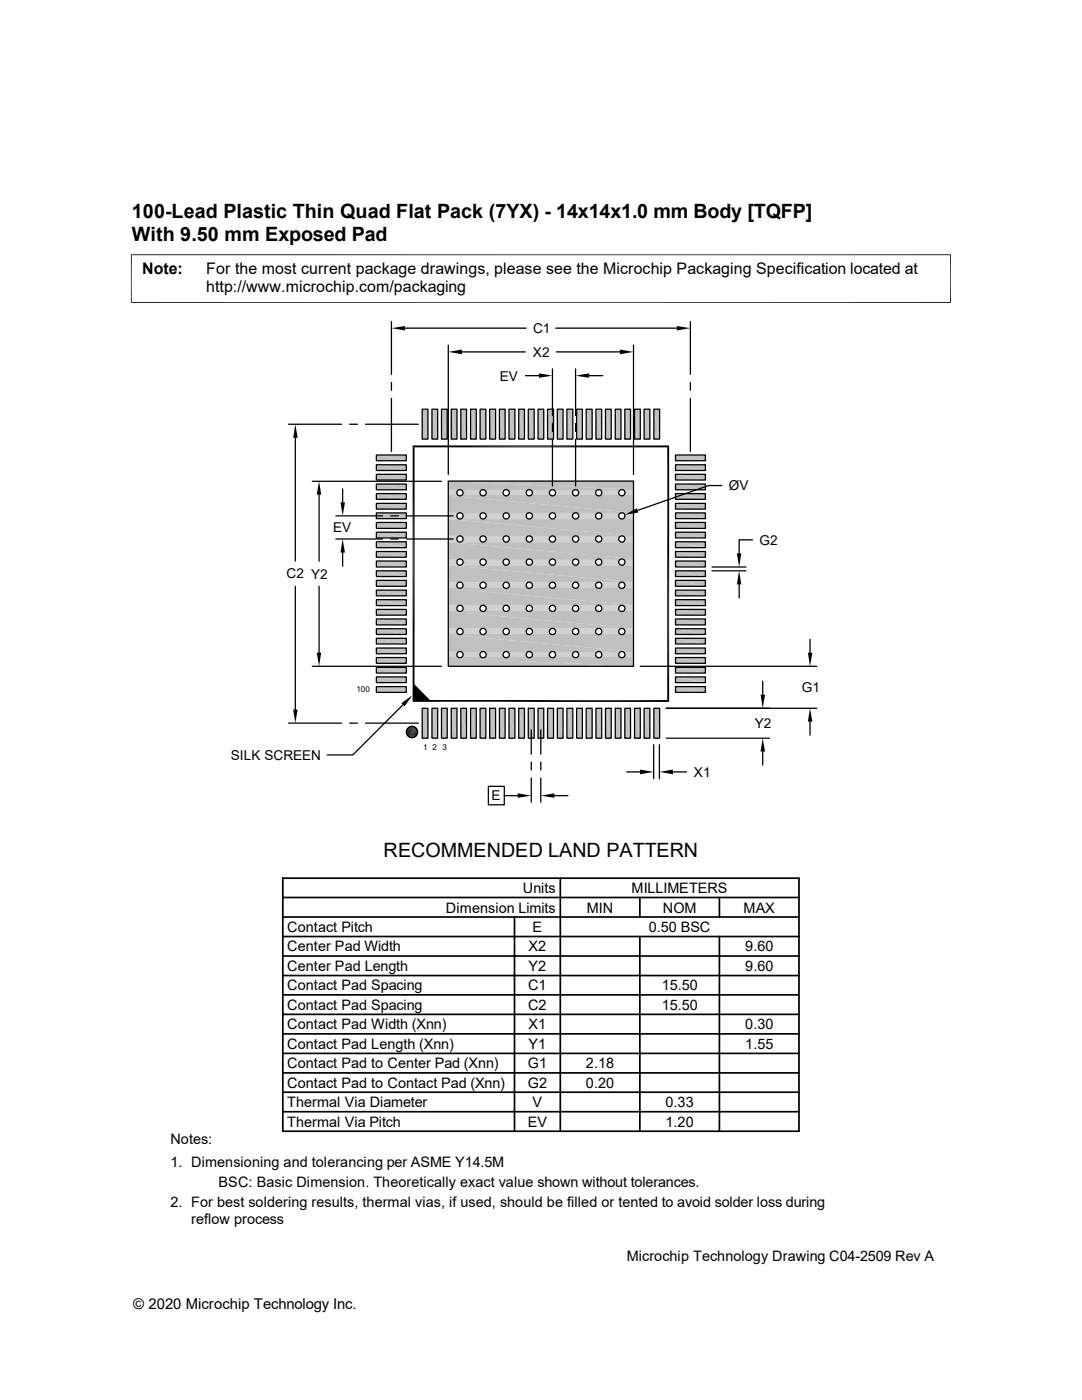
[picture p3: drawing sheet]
<svg xmlns="http://www.w3.org/2000/svg" width="216mm" height="279mm" viewBox="0 0 216 279" stroke-linecap="round" stroke-linejoin="round" font-family="sans-serif">
<defs><g id="words">
<g font-size="3.9">
<text x="26.3" y="43.5">100-Lead Plastic Thin Quad Flat Pack (7YX) - 14x14x1.0 mm Body [TQFP]</text>
<text x="26.3" y="48">With 9.50 mm Exposed Pad</text>
<text x="76.5" y="171.1">RECOMMENDED LAND PATTERN</text>
</g>
<g font-size="3.2">
<text x="28.4" y="54.6">Note:</text>
<text x="41.1" y="54.6">For the most current package drawings, please see the Microchip Packaging Specification located at</text>
<text x="41.1" y="58.3">http://www.microchip.com/packaging</text>
</g>
<text font-size="3" x="26.6" y="261.3">© 2020 Microchip Technology Inc.</text>
<g font-size="2.9">
<text x="104.3" y="178.2">Units</text>
<text x="126" y="178.2">MILLIMETERS</text>
<text x="57.3" y="186">Contact Pitch</text>
<text x="89" y="182.1">Dimension Limits</text>
<text x="106.3" y="186">E</text>
<text x="117.1" y="182.1">MIN</text>
<text x="129.5" y="186">0.50 BSC</text>
<text x="132.2" y="182.1">NOM</text>
<text x="148.4" y="182.1">MAX</text>
<text x="57.3" y="189.9">Center Pad Width</text>
<text x="105.5" y="189.9">X2</text>
<text x="148.7" y="189.9">9.60</text>
<text x="57.3" y="197.7">Contact Pad Spacing</text>
<text x="57.3" y="193.8">Center Pad Length</text>
<text x="105.4" y="197.7">C1</text>
<text x="105.5" y="193.8">Y2</text>
<text x="132" y="197.7">15.50</text>
<text x="148.7" y="193.8">9.60</text>
<text x="57.3" y="201.5">Contact Pad Spacing</text>
<text x="105.4" y="201.5">C2</text>
<text x="132" y="201.5">15.50</text>
<text x="57.3" y="209.3">Contact Pad Length (Xnn)</text>
<text x="57.3" y="205.4">Contact Pad Width (Xnn)</text>
<text x="105.5" y="209.3">Y1</text>
<text x="105.5" y="205.4">X1</text>
<text x="148.7" y="209.3">1.55</text>
<text x="148.7" y="205.4">0.30</text>
<text x="57.3" y="213.2">Contact Pad to Center Pad (Xnn)</text>
<text x="105.3" y="213.2">G1</text>
<text x="116.9" y="213.2">2.18</text>
<text x="57.3" y="217.1">Contact Pad to Contact Pad (Xnn)</text>
<text x="57.3" y="221">Thermal Via Diameter</text>
<text x="105.3" y="217.1">G2</text>
<text x="106.3" y="221">V</text>
<text x="116.9" y="217.1">0.20</text>
<text x="132.8" y="221">0.33</text>
<text x="57.3" y="224.8">Thermal Via Pitch</text>
<text x="105.3" y="224.8">EV</text>
<text x="132.8" y="224.8">1.20</text>
<text x="34" y="232.9">1. Dimensioning and tolerancing per ASME Y14.5M</text>
<text x="34" y="228.3">Notes:</text>
<text x="43.6" y="236.9">BSC: Basic Dimension. Theoretically exact value shown without tolerances.</text>
<text x="34" y="240.9">2. For best soldering results, thermal vias, if used, should be filled or tented to avoid solder loss during</text>
<text x="38.1" y="244.3">reflow process</text>
<text x="125.1" y="251.6">Microchip Technology Drawing C04-2509 Rev A</text>
</g>
<g font-size="2.7">
<text x="106.3" y="71.2">X2</text>
<text x="106.4" y="66.5">C1</text>
<text x="99.7" y="75.9">EV</text>
<text x="145.5" y="97.8">ØV</text>
<text x="66.5" y="106.3">EV</text>
<text x="151.6" y="108.7">G2</text>
<text x="57.2" y="115.4">C2 Y2</text>
<text x="160" y="138.1">G1</text>
<text x="150.6" y="145.3">Y2</text>
<text x="46.1" y="151.6">SILK SCREEN</text>
<text x="138.5" y="155">X1</text>
<text x="98.1" y="159.7">E</text>
</g>
<g font-size="1.6">
<text x="71.1" y="138.2">100</text>
<text x="84.4" y="149.8">1 2</text>
<text x="88.3" y="149.8">3</text>
</g>
</g></defs>
<g fill="#c0c0c0">
<path d="M89.5 96l36.9 1.7h-36.9z"/>
<path d="M89.5 96h36.9v1.7z"/>
</g>
<g fill="none" stroke="#c0c0c0" stroke-width=".2">
<path d="M91.7 97.7h-2.2M91.8 97.7h4.5M92 97.8h4.1M96.4 97.7h4.5M96.6 97.8h4.1M101 97.7h4.6M101.3 97.8h4M105.7 97.7h4.5M105.9 97.8h4M110.3 97.7h4.5M110.5 97.8h4.1M114.9 97.7h4.5"/>
<path d="M115.1 97.8h4.1M119.5 97.7h4.5M119.8 97.8h4M124.2 97.7h2.2M124.4 97.8h2"/>
</g>
<path d="M89.5 97.7l1.9 .1z" fill="#c0c0c0"/>
<path d="M89.5 97.8h2" fill="none" stroke="#c0c0c0" stroke-width=".2"/>
<path d="M124.5 97.8l1.9 .1z" fill="#c0c0c0"/>
<path d="M92.2 97.9h3.8M96.8 97.9h3.8M101.4 97.9h3.8M106 97.9h3.9M110.6 97.9h3.9M115.2 97.9h3.9M119.8 97.9h3.9" fill="none" stroke="#c0c0c0" stroke-width=".2"/>
<g fill="#c0c0c0">
<path d="M89.5 97.8l1.8 .1z"/>
<path d="M89.5 97.8h1.9z"/>
<path d="M124.6 97.9l1.8 .1h-1.8z"/>
<path d="M124.6 97.9h1.8v.1z"/>
</g>
<path d="M92.2 97.9h3.7M96.9 97.9h3.6M101.5 97.9h3.7M106.1 97.9h3.7M110.7 97.9h3.7M115.3 97.9h3.7M119.9 97.9h3.7" fill="none" stroke="#c0c0c0" stroke-width=".2"/>
<g fill="#c0c0c0">
<path d="M89.5 97.9l1.7 .1h-1.7z"/>
<path d="M89.5 97.9h1.8l-.1 .1z"/>
<path d="M124.6 98l1.8 .1z"/>
</g>
<path d="M92.3 98h3.5M96.9 98h3.6M101.6 98h3.5M106.2 98h3.5M110.8 98h3.5M115.4 98h3.6M120 98h3.6" fill="none" stroke="#c0c0c0" stroke-width=".2"/>
<g fill="#c0c0c0">
<path d="M89.5 98l1.7 .1z"/>
<path d="M89.5 98h1.7z"/>
<path d="M124.7 98.1l1.7 .1h-1.7z"/>
<path d="M124.7 98.1h1.7v.1z"/>
</g>
<path d="M92.4 98.1h3.4M97 98.1h3.4M101.6 98.1h3.4M106.2 98.1h3.4M110.8 98.1h3.5M115.4 98.1h3.5M120.1 98.1h3.4" fill="none" stroke="#c0c0c0" stroke-width=".2"/>
<g fill="#c0c0c0">
<path d="M89.5 98.1l1.6 .1h-1.6z"/>
<path d="M89.5 98.1h1.7l-.1 .1z"/>
<path d="M124.7 98.2l1.7 .1h-1.7z"/>
<path d="M124.7 98.2h1.7v.1z"/>
</g>
<path d="M92.4 98.3h3.4M97 98.3h3.4M101.6 98.3h3.4M106.3 98.3h3.3M110.9 98.3h3.3M115.5 98.3h3.4M120.1 98.3h3.4" fill="none" stroke="#c0c0c0" stroke-width=".2"/>
<g fill="#c0c0c0">
<path d="M89.5 98.2l1.6 .1h-1.6z"/>
<path d="M89.5 98.2h1.6v.1z"/>
<path d="M124.7 98.3l1.7 .1z"/>
</g>
<path d="M92.4 98.4h3.4M97 98.4h3.4M101.6 98.4h3.4M106.3 98.4h3.3M110.9 98.4h3.3M115.5 98.4h3.4M120.1 98.4h3.4" fill="none" stroke="#c0c0c0" stroke-width=".2"/>
<g fill="#c0c0c0">
<path d="M89.5 98.3l1.6 .1z"/>
<path d="M124.7 98.4l1.7 .2h-1.7z"/>
<path d="M124.7 98.4h1.7v.2z"/>
</g>
<path d="M92.4 98.5h3.4M97 98.5h3.4M101.6 98.5h3.4M106.2 98.5h3.4M110.8 98.5h3.5M115.4 98.5h3.5M120.1 98.5h3.4" fill="none" stroke="#c0c0c0" stroke-width=".2"/>
<g fill="#c0c0c0">
<path d="M89.5 98.4l1.7 .2h-1.7z"/>
<path d="M89.5 98.4h1.6l.1 .2z"/>
<path d="M124.7 98.6h1.7z"/>
</g>
<path d="M92.3 98.6h3.5M96.9 98.6h3.6M101.6 98.6h3.5M106.2 98.6h3.5M110.8 98.6h3.5M115.4 98.6h3.6M120 98.6h3.6" fill="none" stroke="#c0c0c0" stroke-width=".2"/>
<g fill="#c0c0c0">
<path d="M89.5 98.6h1.7z"/>
<path d="M124.6 98.6l1.8 .2h-1.8z"/>
<path d="M124.6 98.6h1.8v.2z"/>
</g>
<path d="M92.2 98.7h3.7M96.9 98.7h3.6M101.5 98.7h3.7M106.1 98.7h3.7M110.7 98.7h3.7M115.3 98.7h3.7M119.9 98.7h3.7" fill="none" stroke="#c0c0c0" stroke-width=".2"/>
<g fill="#c0c0c0">
<path d="M89.5 98.6l1.8 .2h-1.8z"/>
<path d="M89.5 98.6h1.7l.1 .2z"/>
<path d="M124.5 98.8h1.9z"/>
<path d="M124.6 98.8h1.8z"/>
</g>
<path d="M92.2 98.8h3.8M96.8 98.8h3.8M101.4 98.8h3.8M106 98.8h3.9M110.6 98.8h3.9M115.2 98.8h3.9M119.8 98.8h3.9" fill="none" stroke="#c0c0c0" stroke-width=".2"/>
<path d="M89.5 98.8h1.9z" fill="#c0c0c0"/>
<path d="M124.4 98.8h2" fill="none" stroke="#c0c0c0" stroke-width=".2"/>
<path d="M124.5 98.8l1.9 .1z" fill="#c0c0c0"/>
<g fill="none" stroke="#c0c0c0" stroke-width=".2">
<path d="M89.5 98.8h2M89.5 98.9h2.2M91.8 98.9h4.5M92 98.8h4.1M96.4 98.9h4.5M96.6 98.8h4.1M101 98.9h4.6M101.3 98.8h4M105.7 98.9h4.5M105.9 98.8h4M110.3 98.9h4.5M110.5 98.8h4.1"/>
<path d="M114.9 98.9h4.5M115.1 98.8h4.1M119.5 98.9h4.5M119.8 98.8h4M124.2 98.9h2.2"/>
</g>
<g fill="#c0c0c0">
<path d="M89.5 98.9l36.9 3.4h-36.9z"/>
<path d="M89.5 98.9h36.9v3.4z"/>
</g>
<g fill="none" stroke="#c0c0c0" stroke-width=".2">
<path d="M89.5 102.3h2.2M89.5 102.3h2.1M91.8 102.3h4.5M91.9 102.3h4.3M92 102.4h4.1M96.4 102.3h4.5M96.6 102.3h4.2M96.6 102.4h4.1M101 102.3h4.6M101.2 102.3h4.3M101.3 102.4h4M105.7 102.3h4.5"/>
<path d="M105.8 102.3h4.3M105.9 102.4h4M110.3 102.3h4.5M110.4 102.3h4.3M110.5 102.4h4.1M114.9 102.3h4.5M115 102.3h4.3M115.1 102.4h4.1M119.5 102.3h4.5M119.6 102.3h4.3M119.8 102.4h4M124.2 102.3h2.2"/>
<path d="M124.3 102.3h2.1M124.4 102.4h2"/>
</g>
<path d="M89.5 102.4h1.9z" fill="#c0c0c0"/>
<path d="M89.5 102.4h2" fill="none" stroke="#c0c0c0" stroke-width=".2"/>
<path d="M124.5 102.4l1.9 .1z" fill="#c0c0c0"/>
<path d="M92.2 102.5h3.8M96.8 102.5h3.8M101.4 102.5h3.8M106 102.5h3.9M110.6 102.5h3.9M115.2 102.5h3.9M119.8 102.5h3.9" fill="none" stroke="#c0c0c0" stroke-width=".2"/>
<g fill="#c0c0c0">
<path d="M89.5 102.4l1.8 .1z"/>
<path d="M89.5 102.4h1.9z"/>
<path d="M124.6 102.5l1.8 .1z"/>
</g>
<path d="M92.2 102.6h3.7M96.9 102.6h3.6M101.5 102.6h3.7M106.1 102.6h3.7M110.7 102.6h3.7M115.3 102.6h3.7M119.9 102.6h3.7" fill="none" stroke="#c0c0c0" stroke-width=".2"/>
<g fill="#c0c0c0">
<path d="M89.5 102.5l1.7 .1z"/>
<path d="M89.5 102.5h1.8z"/>
<path d="M124.6 102.6l1.8 .1z"/>
</g>
<path d="M92.3 102.7h3.5M96.9 102.7h3.6M101.6 102.7h3.5M106.2 102.7h3.5M110.8 102.7h3.5M115.4 102.7h3.6M120 102.7h3.6" fill="none" stroke="#c0c0c0" stroke-width=".2"/>
<g fill="#c0c0c0">
<path d="M89.5 102.6l1.7 .1z"/>
<path d="M89.5 102.6h1.7z"/>
<path d="M124.7 102.7l1.7 .1h-1.7z"/>
<path d="M124.7 102.7h1.7v.1z"/>
</g>
<path d="M92.4 102.8h3.4M97 102.8h3.4M101.6 102.8h3.4M106.2 102.8h3.4M110.8 102.8h3.5M115.4 102.8h3.5M120.1 102.8h3.4" fill="none" stroke="#c0c0c0" stroke-width=".2"/>
<g fill="#c0c0c0">
<path d="M89.5 102.7l1.6 .1h-1.6z"/>
<path d="M89.5 102.7h1.7l-.1 .1z"/>
<path d="M124.7 102.8l1.7 .2h-1.7z"/>
<path d="M124.7 102.8h1.7v.2z"/>
</g>
<path d="M92.4 102.9h3.4M97 102.9h3.4M101.6 102.9h3.4M106.3 102.9h3.3M110.9 102.9h3.3M115.5 102.9h3.4M120.1 102.9h3.4" fill="none" stroke="#c0c0c0" stroke-width=".2"/>
<g fill="#c0c0c0">
<path d="M89.5 102.8l1.6 .2h-1.6z"/>
<path d="M89.5 102.8h1.6v.2z"/>
<path d="M124.7 103h1.7z"/>
</g>
<path d="M92.4 103h3.4M97 103h3.4M101.6 103h3.4M106.3 103h3.3M110.9 103h3.3M115.5 103h3.4M120.1 103h3.4" fill="none" stroke="#c0c0c0" stroke-width=".2"/>
<g fill="#c0c0c0">
<path d="M89.5 103h1.6z"/>
<path d="M124.7 103l1.7 .2h-1.7z"/>
<path d="M124.7 103h1.7v.2z"/>
</g>
<path d="M92.4 103.1h3.4M97 103.1h3.4M101.6 103.1h3.4M106.2 103.1h3.4M110.8 103.1h3.5M115.4 103.1h3.5M120.1 103.1h3.4" fill="none" stroke="#c0c0c0" stroke-width=".2"/>
<g fill="#c0c0c0">
<path d="M89.5 103l1.7 .2h-1.7z"/>
<path d="M89.5 103h1.6l.1 .2z"/>
<path d="M124.7 103.2l1.7 .1h-1.8z"/>
<path d="M124.7 103.2h1.7v.1z"/>
</g>
<path d="M92.3 103.2h3.5M96.9 103.2h3.6M101.6 103.2h3.5M106.2 103.2h3.5M110.8 103.2h3.5M115.4 103.2h3.6M120 103.2h3.6" fill="none" stroke="#c0c0c0" stroke-width=".2"/>
<g fill="#c0c0c0">
<path d="M89.5 103.2l1.7 .1h-1.7z"/>
<path d="M89.5 103.2h1.7v.1z"/>
<path d="M124.6 103.3l1.8 .1z"/>
</g>
<path d="M92.2 103.3h3.7M96.9 103.3h3.6M101.5 103.3h3.7M106.1 103.3h3.7M110.7 103.3h3.7M115.3 103.3h3.7M119.9 103.3h3.7" fill="none" stroke="#c0c0c0" stroke-width=".2"/>
<g fill="#c0c0c0">
<path d="M89.5 103.3l1.8 .1z"/>
<path d="M124.6 103.4l1.8 .1h-1.9z"/>
<path d="M124.6 103.4l1.8 .1z"/>
</g>
<path d="M92.2 103.4h3.8M96.8 103.4h3.8M101.4 103.4h3.8M106 103.4h3.9M110.6 103.4h3.9M115.2 103.4h3.9M119.8 103.4h3.9" fill="none" stroke="#c0c0c0" stroke-width=".2"/>
<path d="M89.5 103.4l1.9 .1z" fill="#c0c0c0"/>
<path d="M124.4 103.5h2" fill="none" stroke="#c0c0c0" stroke-width=".2"/>
<path d="M124.5 103.5h1.9z" fill="#c0c0c0"/>
<g fill="none" stroke="#c0c0c0" stroke-width=".2">
<path d="M89.5 103.5h2M89.5 103.5h2.1M89.5 103.6h2.2M91.8 103.6h4.5M91.9 103.5h4.3M92 103.5h4.1M96.4 103.6h4.5M96.6 103.5h4.2M96.6 103.5h4.1M101 103.6h4.6M101.2 103.5h4.3M101.3 103.5h4"/>
<path d="M105.7 103.6h4.5M105.8 103.5h4.3M105.9 103.5h4M110.3 103.6h4.5M110.4 103.5h4.3M110.5 103.5h4.1M114.9 103.6h4.5M115 103.5h4.3M115.1 103.5h4.1M119.5 103.6h4.5M119.6 103.5h4.3M119.8 103.5h4"/>
<path d="M124.2 103.6h2.2M124.3 103.5h2.1"/>
</g>
<g fill="#c0c0c0">
<path d="M89.5 103.6l36.9 3.3h-36.9z"/>
<path d="M89.5 103.6h36.9v3.3z"/>
</g>
<g fill="none" stroke="#c0c0c0" stroke-width=".2">
<path d="M91.7 106.9l-2.2 .1M91.8 106.9h4.5M92 107h4.1M96.4 106.9h4.5M96.6 107h4.1M101 106.9h4.6M101.3 107h4M105.7 106.9h4.5M105.9 107h4M110.3 106.9h4.5M110.5 107h4.1M114.9 106.9h4.5"/>
<path d="M115.1 107h4.1M119.5 106.9h4.5M119.8 107h4M124.2 106.9h2.2M124.4 107h2"/>
</g>
<path d="M89.5 107l1.9 .1z" fill="#c0c0c0"/>
<path d="M89.5 107h2" fill="none" stroke="#c0c0c0" stroke-width=".2"/>
<path d="M124.5 107.1h1.9z" fill="#c0c0c0"/>
<path d="M92.2 107.1h3.8M96.8 107.1h3.8M101.4 107.1h3.8M106 107.1h3.9M110.6 107.1h3.9M115.2 107.1h3.9M119.8 107.1h3.9" fill="none" stroke="#c0c0c0" stroke-width=".2"/>
<g fill="#c0c0c0">
<path d="M89.5 107.1h1.8z"/>
<path d="M89.5 107.1h1.9z"/>
<path d="M124.6 107.1l1.8 .1z"/>
</g>
<path d="M92.2 107.2h3.7M96.9 107.2h3.6M101.5 107.2h3.7M106.1 107.2h3.7M110.7 107.2h3.7M115.3 107.2h3.7M119.9 107.2h3.7" fill="none" stroke="#c0c0c0" stroke-width=".2"/>
<g fill="#c0c0c0">
<path d="M89.5 107.1l1.7 .1z"/>
<path d="M89.5 107.1h1.8z"/>
<path d="M124.6 107.2l1.8 .1z"/>
</g>
<path d="M92.3 107.3h3.5M96.9 107.3h3.6M101.6 107.3h3.5M106.2 107.3h3.5M110.8 107.3h3.5M115.4 107.3h3.6M120 107.3h3.6" fill="none" stroke="#c0c0c0" stroke-width=".2"/>
<g fill="#c0c0c0">
<path d="M89.5 107.2l1.7 .1z"/>
<path d="M89.5 107.2h1.7z"/>
<path d="M124.7 107.3l1.7 .1h-1.7z"/>
<path d="M124.7 107.3h1.7v.1z"/>
</g>
<path d="M92.4 107.4h3.4M97 107.4h3.4M101.6 107.4h3.4M106.2 107.4h3.4M110.8 107.4h3.5M115.4 107.4h3.5M120.1 107.4h3.4" fill="none" stroke="#c0c0c0" stroke-width=".2"/>
<g fill="#c0c0c0">
<path d="M89.5 107.3l1.6 .1h-1.6z"/>
<path d="M89.5 107.3h1.7l-.1 .1z"/>
<path d="M124.7 107.4l1.7 .2h-1.7z"/>
<path d="M124.7 107.4h1.7v.2z"/>
</g>
<path d="M92.4 107.5h3.4M97 107.5h3.4M101.6 107.5h3.4M106.3 107.5h3.3M110.9 107.5h3.3M115.5 107.5h3.4M120.1 107.5h3.4" fill="none" stroke="#c0c0c0" stroke-width=".2"/>
<g fill="#c0c0c0">
<path d="M89.5 107.4l1.6 .2h-1.6z"/>
<path d="M89.5 107.4h1.6v.2z"/>
<path d="M124.7 107.6l1.7 .1h-1.7z"/>
<path d="M124.7 107.6h1.7v.1z"/>
</g>
<path d="M92.4 107.6h3.4M97 107.6h3.4M101.6 107.6h3.4M106.3 107.6h3.3M110.9 107.6h3.3M115.5 107.6h3.4M120.1 107.6h3.4" fill="none" stroke="#c0c0c0" stroke-width=".2"/>
<g fill="#c0c0c0">
<path d="M89.5 107.6l1.6 .1h-1.6z"/>
<path d="M89.5 107.6h1.6v.1z"/>
<path d="M124.7 107.7l1.7 .1z"/>
</g>
<path d="M92.4 107.7h3.4M97 107.7h3.4M101.6 107.7h3.4M106.2 107.7h3.4M110.8 107.7h3.5M115.4 107.7h3.5M120.1 107.7h3.4" fill="none" stroke="#c0c0c0" stroke-width=".2"/>
<g fill="#c0c0c0">
<path d="M89.5 107.7l1.7 .1z"/>
<path d="M124.7 107.8l1.7 .1h-1.8z"/>
<path d="M124.7 107.8h1.7v.1z"/>
</g>
<path d="M92.3 107.8h3.5M96.9 107.8h3.6M101.6 107.8h3.5M106.2 107.8h3.5M110.8 107.8h3.5M115.4 107.8h3.6M120 107.8h3.6" fill="none" stroke="#c0c0c0" stroke-width=".2"/>
<g fill="#c0c0c0">
<path d="M89.5 107.8l1.7 .1h-1.7z"/>
<path d="M89.5 107.8h1.7v.1z"/>
<path d="M124.6 107.9l1.8 .1z"/>
</g>
<path d="M92.2 108h3.7M96.9 108h3.6M101.5 108h3.7M106.1 108h3.7M110.7 108h3.7M115.3 108h3.7M119.9 108h3.7" fill="none" stroke="#c0c0c0" stroke-width=".2"/>
<g fill="#c0c0c0">
<path d="M89.5 107.9l1.8 .1z"/>
<path d="M124.5 108.1h1.9z"/>
<path d="M124.6 108l1.8 .1z"/>
</g>
<path d="M92.2 108h3.8M96.8 108h3.8M101.4 108h3.8M106 108h3.9M110.6 108h3.9M115.2 108h3.9M119.8 108h3.9" fill="none" stroke="#c0c0c0" stroke-width=".2"/>
<path d="M89.5 108l1.9 .1z" fill="#c0c0c0"/>
<path d="M124.4 108.1h2" fill="none" stroke="#c0c0c0" stroke-width=".2"/>
<path d="M124.5 108.1h1.9z" fill="#c0c0c0"/>
<g fill="none" stroke="#c0c0c0" stroke-width=".2">
<path d="M89.5 108.1h2M89.5 108.1h2.1M89.5 108.2h2.2M91.8 108.2h4.5M91.9 108.1h4.3M92 108.1h4.1M96.4 108.2h4.5M96.6 108.1h4.2M96.6 108.1h4.1M101 108.2h4.6M101.2 108.1h4.3M101.3 108.1h4"/>
<path d="M105.7 108.2h4.5M105.8 108.1h4.3M105.9 108.1h4M110.3 108.2h4.5M110.4 108.1h4.3M110.5 108.1h4.1M114.9 108.2h4.5M115 108.1h4.3M115.1 108.1h4.1M119.5 108.2h4.5M119.6 108.1h4.3M119.8 108.1h4"/>
<path d="M124.2 108.2h2.2M124.3 108.1h2.1"/>
</g>
<g fill="#c0c0c0">
<path d="M89.5 108.2l36.9 3.3h-36.9z"/>
<path d="M89.5 108.2h36.9v3.3z"/>
</g>
<g fill="none" stroke="#c0c0c0" stroke-width=".2">
<path d="M89.5 111.5h2.2M89.5 111.6h2.1M91.8 111.5h4.5M91.9 111.6h4.3M92 111.6h4.1M96.4 111.5h4.5M96.6 111.6h4.2M96.6 111.6h4.1M101 111.5h4.6M101.2 111.6h4.3M101.3 111.6h4M105.7 111.5h4.5"/>
<path d="M105.8 111.6h4.3M105.9 111.6h4M110.3 111.5h4.5M110.4 111.6h4.3M110.5 111.6h4.1M114.9 111.5h4.5M115 111.6h4.3M115.1 111.6h4.1M119.5 111.5h4.5M119.6 111.6h4.3M119.8 111.6h4M124.2 111.5h2.2"/>
<path d="M124.3 111.6h2.1M124.4 111.6h2"/>
</g>
<path d="M89.5 111.6l1.9 .1z" fill="#c0c0c0"/>
<path d="M89.5 111.6h2" fill="none" stroke="#c0c0c0" stroke-width=".2"/>
<path d="M124.5 111.7l1.9 .1z" fill="#c0c0c0"/>
<path d="M92.2 111.7h3.8M96.8 111.7h3.8M101.4 111.7h3.8M106 111.7h3.9M110.6 111.7h3.9M115.2 111.7h3.9M119.8 111.7h3.9" fill="none" stroke="#c0c0c0" stroke-width=".2"/>
<g fill="#c0c0c0">
<path d="M89.5 111.7l1.8 .1z"/>
<path d="M89.5 111.7h1.9z"/>
<path d="M124.6 111.8h1.8z"/>
</g>
<path d="M92.2 111.8h3.7M96.9 111.8h3.6M101.5 111.8h3.7M106.1 111.8h3.7M110.7 111.8h3.7M115.3 111.8h3.7M119.9 111.8h3.7" fill="none" stroke="#c0c0c0" stroke-width=".2"/>
<g fill="#c0c0c0">
<path d="M89.5 111.8h1.7z"/>
<path d="M89.5 111.8h1.8z"/>
<path d="M124.6 111.8l1.8 .2h-1.7z"/>
<path d="M124.6 111.8h1.8v.2z"/>
</g>
<path d="M92.3 111.9h3.5M96.9 111.9h3.6M101.6 111.9h3.5M106.2 111.9h3.5M110.8 111.9h3.5M115.4 111.9h3.6M120 111.9h3.6" fill="none" stroke="#c0c0c0" stroke-width=".2"/>
<g fill="#c0c0c0">
<path d="M89.5 111.8l1.7 .2h-1.7z"/>
<path d="M89.5 111.8h1.7v.2z"/>
<path d="M124.7 112l1.7 .1z"/>
</g>
<path d="M92.4 112h3.4M97 112h3.4M101.6 112h3.4M106.2 112h3.4M110.8 112h3.5M115.4 112h3.5M120.1 112h3.4" fill="none" stroke="#c0c0c0" stroke-width=".2"/>
<g fill="#c0c0c0">
<path d="M89.5 112l1.6 .1z"/>
<path d="M89.5 112h1.7z"/>
<path d="M124.7 112.1l1.7 .1h-1.7z"/>
<path d="M124.7 112.1h1.7v.1z"/>
</g>
<path d="M92.4 112.1h3.4M97 112.1h3.4M101.6 112.1h3.4M106.3 112.1h3.3M110.9 112.1h3.3M115.5 112.1h3.4M120.1 112.1h3.4" fill="none" stroke="#c0c0c0" stroke-width=".2"/>
<g fill="#c0c0c0">
<path d="M89.5 112.1l1.6 .1h-1.6z"/>
<path d="M89.5 112.1h1.6v.1z"/>
<path d="M124.7 112.2l1.7 .1h-1.7z"/>
<path d="M124.7 112.2h1.7v.1z"/>
</g>
<path d="M92.4 112.2h3.4M97 112.2h3.4M101.6 112.2h3.4M106.3 112.2h3.3M110.9 112.2h3.3M115.5 112.2h3.4M120.1 112.2h3.4" fill="none" stroke="#c0c0c0" stroke-width=".2"/>
<g fill="#c0c0c0">
<path d="M89.5 112.2l1.6 .1h-1.6z"/>
<path d="M89.5 112.2h1.6v.1z"/>
<path d="M124.7 112.3l1.7 .1z"/>
</g>
<path d="M92.4 112.4h3.4M97 112.4h3.4M101.6 112.4h3.4M106.2 112.4h3.4M110.8 112.4h3.5M115.4 112.4h3.5M120.1 112.4h3.4" fill="none" stroke="#c0c0c0" stroke-width=".2"/>
<g fill="#c0c0c0">
<path d="M89.5 112.3l1.7 .1z"/>
<path d="M124.7 112.4l1.7 .1h-1.8z"/>
<path d="M124.7 112.4h1.7v.1z"/>
</g>
<path d="M92.3 112.5h3.5M96.9 112.5h3.6M101.6 112.5h3.5M106.2 112.5h3.5M110.8 112.5h3.5M115.4 112.5h3.6M120 112.5h3.6" fill="none" stroke="#c0c0c0" stroke-width=".2"/>
<g fill="#c0c0c0">
<path d="M89.5 112.4l1.7 .1h-1.7z"/>
<path d="M89.5 112.4h1.7v.1z"/>
<path d="M124.6 112.5l1.8 .1z"/>
</g>
<path d="M92.2 112.6h3.7M96.9 112.6h3.6M101.5 112.6h3.7M106.1 112.6h3.7M110.7 112.6h3.7M115.3 112.6h3.7M119.9 112.6h3.7" fill="none" stroke="#c0c0c0" stroke-width=".2"/>
<g fill="#c0c0c0">
<path d="M89.5 112.5l1.8 .1z"/>
<path d="M124.6 112.6l1.8 .1h-1.9z"/>
<path d="M124.6 112.6l1.8 .1z"/>
</g>
<path d="M92.2 112.6h3.8M96.8 112.6h3.8M101.4 112.6h3.8M106 112.6h3.9M110.6 112.6h3.9M115.2 112.6h3.9M119.8 112.6h3.9" fill="none" stroke="#c0c0c0" stroke-width=".2"/>
<path d="M89.5 112.6l1.9 .1z" fill="#c0c0c0"/>
<path d="M124.4 112.7h2" fill="none" stroke="#c0c0c0" stroke-width=".2"/>
<path d="M124.5 112.7h1.9z" fill="#c0c0c0"/>
<g fill="none" stroke="#c0c0c0" stroke-width=".2">
<path d="M89.5 112.7h2M89.5 112.8h2.1M89.5 112.8h2.2M91.8 112.8h4.5M91.9 112.8h4.3M92 112.7h4.1M96.4 112.8h4.5M96.6 112.8h4.2M96.6 112.7h4.1M101 112.8h4.6M101.2 112.8h4.3M101.3 112.7h4"/>
<path d="M105.7 112.8h4.5M105.8 112.8h4.3M105.9 112.7h4M110.3 112.8h4.5M110.4 112.8h4.3M110.5 112.7h4.1M114.9 112.8h4.5M115 112.8h4.3M115.1 112.7h4.1M119.5 112.8h4.5M119.6 112.8h4.3M119.8 112.7h4"/>
<path d="M124.2 112.8h2.2M124.3 112.8h2.1"/>
</g>
<g fill="#c0c0c0">
<path d="M89.5 112.8l36.9 3.4h-36.9z"/>
<path d="M89.5 112.8h36.9v3.4z"/>
</g>
<g fill="none" stroke="#c0c0c0" stroke-width=".2">
<path d="M89.5 116.2h2.2M89.5 116.2h2.1M91.8 116.2h4.5M91.9 116.2h4.3M92 116.3h4.1M96.4 116.2h4.5M96.6 116.2h4.2M96.6 116.3h4.1M101 116.2h4.6M101.2 116.2h4.3M101.3 116.3h4M105.7 116.2h4.5"/>
<path d="M105.8 116.2h4.3M105.9 116.3h4M110.3 116.2h4.5M110.4 116.2h4.3M110.5 116.3h4.1M114.9 116.2h4.5M115 116.2h4.3M115.1 116.3h4.1M119.5 116.2h4.5M119.6 116.2h4.3M119.8 116.3h4M124.2 116.2h2.2"/>
<path d="M124.3 116.2h2.1M124.4 116.3h2"/>
</g>
<path d="M89.5 116.2l1.9 .1z" fill="#c0c0c0"/>
<path d="M89.5 116.3h2" fill="none" stroke="#c0c0c0" stroke-width=".2"/>
<path d="M124.5 116.3l1.9 .1z" fill="#c0c0c0"/>
<path d="M92.2 116.3h3.8M96.8 116.3h3.8M101.4 116.3h3.8M106 116.3h3.9M110.6 116.3h3.9M115.2 116.3h3.9M119.8 116.3h3.9" fill="none" stroke="#c0c0c0" stroke-width=".2"/>
<g fill="#c0c0c0">
<path d="M89.5 116.3l1.8 .1z"/>
<path d="M89.5 116.3h1.9z"/>
<path d="M124.6 116.4l1.8 .1z"/>
</g>
<path d="M92.2 116.4h3.7M96.9 116.4h3.6M101.5 116.4h3.7M106.1 116.4h3.7M110.7 116.4h3.7M115.3 116.4h3.7M119.9 116.4h3.7" fill="none" stroke="#c0c0c0" stroke-width=".2"/>
<g fill="#c0c0c0">
<path d="M89.5 116.4l1.7 .1z"/>
<path d="M89.5 116.4h1.8z"/>
<path d="M124.6 116.5l1.8 .1h-1.7z"/>
<path d="M124.6 116.5h1.8v.1z"/>
</g>
<path d="M92.3 116.5h3.5M96.9 116.5h3.6M101.6 116.5h3.5M106.2 116.5h3.5M110.8 116.5h3.5M115.4 116.5h3.6M120 116.5h3.6" fill="none" stroke="#c0c0c0" stroke-width=".2"/>
<g fill="#c0c0c0">
<path d="M89.5 116.5l1.7 .1h-1.7z"/>
<path d="M89.5 116.5h1.7v.1z"/>
<path d="M124.7 116.6l1.7 .1z"/>
</g>
<path d="M92.4 116.6h3.4M97 116.6h3.4M101.6 116.6h3.4M106.2 116.6h3.4M110.8 116.6h3.5M115.4 116.6h3.5M120.1 116.6h3.4" fill="none" stroke="#c0c0c0" stroke-width=".2"/>
<g fill="#c0c0c0">
<path d="M89.5 116.6l1.6 .1z"/>
<path d="M89.5 116.6h1.7z"/>
<path d="M124.7 116.7l1.7 .1h-1.7z"/>
<path d="M124.7 116.7h1.7v.1z"/>
</g>
<path d="M92.4 116.7h3.4M97 116.7h3.4M101.6 116.7h3.4M106.3 116.7h3.3M110.9 116.7h3.3M115.5 116.7h3.4M120.1 116.7h3.4" fill="none" stroke="#c0c0c0" stroke-width=".2"/>
<g fill="#c0c0c0">
<path d="M89.5 116.7l1.6 .1h-1.6z"/>
<path d="M89.5 116.7h1.6v.1z"/>
<path d="M124.7 116.8l1.7 .1h-1.7z"/>
<path d="M124.7 116.8h1.7v.1z"/>
</g>
<path d="M92.4 116.9h3.4M97 116.9h3.4M101.6 116.9h3.4M106.3 116.9h3.3M110.9 116.9h3.3M115.5 116.9h3.4M120.1 116.9h3.4" fill="none" stroke="#c0c0c0" stroke-width=".2"/>
<g fill="#c0c0c0">
<path d="M89.5 116.8l1.6 .1h-1.6z"/>
<path d="M89.5 116.8h1.6v.1z"/>
<path d="M124.7 116.9l1.7 .1z"/>
</g>
<path d="M92.4 117h3.4M97 117h3.4M101.6 117h3.4M106.2 117h3.4M110.8 117h3.5M115.4 117h3.5M120.1 117h3.4" fill="none" stroke="#c0c0c0" stroke-width=".2"/>
<g fill="#c0c0c0">
<path d="M89.5 116.9l1.7 .1z"/>
<path d="M124.7 117l1.7 .1h-1.8z"/>
<path d="M124.7 117h1.7v.1z"/>
</g>
<path d="M92.3 117.1h3.5M96.9 117.1h3.6M101.6 117.1h3.5M106.2 117.1h3.5M110.8 117.1h3.5M115.4 117.1h3.6M120 117.1h3.6" fill="none" stroke="#c0c0c0" stroke-width=".2"/>
<g fill="#c0c0c0">
<path d="M89.5 117l1.7 .1h-1.7z"/>
<path d="M89.5 117h1.7v.1z"/>
<path d="M124.6 117.1l1.8 .1z"/>
</g>
<path d="M92.2 117.2h3.7M96.9 117.2h3.6M101.5 117.2h3.7M106.1 117.2h3.7M110.7 117.2h3.7M115.3 117.2h3.7M119.9 117.2h3.7" fill="none" stroke="#c0c0c0" stroke-width=".2"/>
<g fill="#c0c0c0">
<path d="M89.5 117.1l1.8 .1z"/>
<path d="M124.5 117.3h1.9z"/>
<path d="M124.6 117.2l1.8 .1z"/>
</g>
<path d="M92.2 117.3h3.8M96.8 117.3h3.8M101.4 117.3h3.8M106 117.3h3.9M110.6 117.3h3.9M115.2 117.3h3.9M119.8 117.3h3.9" fill="none" stroke="#c0c0c0" stroke-width=".2"/>
<path d="M89.5 117.2l1.9 .1z" fill="#c0c0c0"/>
<path d="M124.4 117.3h2" fill="none" stroke="#c0c0c0" stroke-width=".2"/>
<path d="M124.5 117.3l1.9 .1z" fill="#c0c0c0"/>
<g fill="none" stroke="#c0c0c0" stroke-width=".2">
<path d="M89.5 117.3h2M89.5 117.4h2.2M91.8 117.4h4.5M92 117.3h4.1M96.4 117.4h4.5M96.6 117.3h4.1M101 117.4h4.6M101.3 117.3h4M105.7 117.4h4.5M105.9 117.3h4M110.3 117.4h4.5M110.5 117.3h4.1"/>
<path d="M114.9 117.4h4.5M115.1 117.3h4.1M119.5 117.4h4.5M119.8 117.3h4M124.2 117.4h2.2"/>
</g>
<g fill="#c0c0c0">
<path d="M89.5 117.4l36.9 3.4h-36.9z"/>
<path d="M89.5 117.4h36.9v3.4z"/>
</g>
<g fill="none" stroke="#c0c0c0" stroke-width=".2">
<path d="M91.7 120.8h-2.2M91.8 120.8h4.5M92 120.9h4.1M96.4 120.8h4.5M96.6 120.9h4.1M101 120.8h4.6M101.3 120.9h4M105.7 120.8h4.5M105.9 120.9h4M110.3 120.8h4.5M110.5 120.9h4.1M114.9 120.8h4.5"/>
<path d="M115.1 120.9h4.1M119.5 120.8h4.5M119.8 120.9h4M124.2 120.8h2.2M124.4 120.9h2"/>
</g>
<path d="M89.5 120.9h1.9z" fill="#c0c0c0"/>
<path d="M89.5 120.9h2" fill="none" stroke="#c0c0c0" stroke-width=".2"/>
<path d="M124.5 120.9l1.9 .1z" fill="#c0c0c0"/>
<path d="M92.2 120.9h3.8M96.8 120.9h3.8M101.4 120.9h3.8M106 120.9h3.9M110.6 120.9h3.9M115.2 120.9h3.9M119.8 120.9h3.9" fill="none" stroke="#c0c0c0" stroke-width=".2"/>
<g fill="#c0c0c0">
<path d="M89.5 120.9l1.8 .1z"/>
<path d="M89.5 120.9h1.9z"/>
<path d="M124.6 121l1.8 .1z"/>
</g>
<path d="M92.2 121h3.7M96.9 121h3.6M101.5 121h3.7M106.1 121h3.7M110.7 121h3.7M115.3 121h3.7M119.9 121h3.7" fill="none" stroke="#c0c0c0" stroke-width=".2"/>
<g fill="#c0c0c0">
<path d="M89.5 121l1.7 .1z"/>
<path d="M89.5 121h1.8z"/>
<path d="M124.6 121.1l1.8 .1h-1.7z"/>
<path d="M124.6 121.1h1.8v.1z"/>
</g>
<path d="M92.3 121.1h3.5M96.9 121.1h3.6M101.6 121.1h3.5M106.2 121.1h3.5M110.8 121.1h3.5M115.4 121.1h3.6M120 121.1h3.6" fill="none" stroke="#c0c0c0" stroke-width=".2"/>
<g fill="#c0c0c0">
<path d="M89.5 121.1l1.7 .1h-1.7z"/>
<path d="M89.5 121.1h1.7v.1z"/>
<path d="M124.7 121.2l1.7 .1z"/>
</g>
<path d="M92.4 121.2h3.4M97 121.2h3.4M101.6 121.2h3.4M106.2 121.2h3.4M110.8 121.2h3.5M115.4 121.2h3.5M120.1 121.2h3.4" fill="none" stroke="#c0c0c0" stroke-width=".2"/>
<g fill="#c0c0c0">
<path d="M89.5 121.2l1.6 .1z"/>
<path d="M89.5 121.2h1.7z"/>
<path d="M124.7 121.3l1.7 .1h-1.7z"/>
<path d="M124.7 121.3h1.7v.1z"/>
</g>
<path d="M92.4 121.3h3.4M97 121.3h3.4M101.6 121.3h3.4M106.3 121.3h3.3M110.9 121.3h3.3M115.5 121.3h3.4M120.1 121.3h3.4" fill="none" stroke="#c0c0c0" stroke-width=".2"/>
<g fill="#c0c0c0">
<path d="M89.5 121.3l1.6 .1h-1.6z"/>
<path d="M89.5 121.3h1.6v.1z"/>
<path d="M124.7 121.4l1.7 .1h-1.7z"/>
<path d="M124.7 121.4h1.7v.1z"/>
</g>
<path d="M92.4 121.5h3.4M97 121.5h3.4M101.6 121.5h3.4M106.3 121.5h3.3M110.9 121.5h3.3M115.5 121.5h3.4M120.1 121.5h3.4" fill="none" stroke="#c0c0c0" stroke-width=".2"/>
<g fill="#c0c0c0">
<path d="M89.5 121.4l1.6 .1h-1.6z"/>
<path d="M89.5 121.4h1.6v.1z"/>
<path d="M124.7 121.5l1.7 .2h-1.7z"/>
<path d="M124.7 121.5h1.7v.2z"/>
</g>
<path d="M92.4 121.6h3.4M97 121.6h3.4M101.6 121.6h3.4M106.2 121.6h3.4M110.8 121.6h3.5M115.4 121.6h3.5M120.1 121.6h3.4" fill="none" stroke="#c0c0c0" stroke-width=".2"/>
<g fill="#c0c0c0">
<path d="M89.5 121.5l1.7 .2h-1.7z"/>
<path d="M89.5 121.5h1.6l.1 .2z"/>
<path d="M124.7 121.7l1.7 .1z"/>
</g>
<path d="M92.3 121.7h3.5M96.9 121.7h3.6M101.6 121.7h3.5M106.2 121.7h3.5M110.8 121.7h3.5M115.4 121.7h3.6M120 121.7h3.6" fill="none" stroke="#c0c0c0" stroke-width=".2"/>
<g fill="#c0c0c0">
<path d="M89.5 121.7l1.7 .1z"/>
<path d="M124.6 121.8h1.8z"/>
</g>
<path d="M92.2 121.8h3.7M96.9 121.8h3.6M101.5 121.8h3.7M106.1 121.8h3.7M110.7 121.8h3.7M115.3 121.8h3.7M119.9 121.8h3.7" fill="none" stroke="#c0c0c0" stroke-width=".2"/>
<g fill="#c0c0c0">
<path d="M89.5 121.8h1.8z"/>
<path d="M124.6 121.8l1.8 .1h-1.9z"/>
<path d="M124.6 121.8l1.8 .1z"/>
</g>
<path d="M92.2 121.9h3.8M96.8 121.9h3.8M101.4 121.9h3.8M106 121.9h3.9M110.6 121.9h3.9M115.2 121.9h3.9M119.8 121.9h3.9" fill="none" stroke="#c0c0c0" stroke-width=".2"/>
<path d="M89.5 121.8l1.9 .1z" fill="#c0c0c0"/>
<path d="M124.4 122h2" fill="none" stroke="#c0c0c0" stroke-width=".2"/>
<path d="M124.5 121.9l1.9 .1z" fill="#c0c0c0"/>
<g fill="none" stroke="#c0c0c0" stroke-width=".2">
<path d="M89.5 122h2M89.5 122h2.1M89.5 122h2.2M91.8 122h4.5M91.9 122h4.3M92 122h4.1M96.4 122h4.5M96.6 122h4.2M96.6 122h4.1M101 122h4.6M101.2 122h4.3M101.3 122h4"/>
<path d="M105.7 122h4.5M105.8 122h4.3M105.9 122h4M110.3 122h4.5M110.4 122h4.3M110.5 122h4.1M114.9 122h4.5M115 122h4.3M115.1 122h4.1M119.5 122h4.5M119.6 122h4.3M119.8 122h4"/>
<path d="M124.2 122h2.2M124.3 122h2.1"/>
</g>
<g fill="#c0c0c0">
<path d="M89.5 122l36.9 3.4h-36.9z"/>
<path d="M89.5 122h36.9v3.4z"/>
</g>
<g fill="none" stroke="#c0c0c0" stroke-width=".2">
<path d="M89.5 125.4h2.2M89.5 125.5h2.1M91.8 125.4h4.5M91.9 125.5h4.3M92 125.5h4.1M96.4 125.4h4.5M96.6 125.5h4.2M96.6 125.5h4.1M101 125.4h4.6M101.2 125.5h4.3M101.3 125.5h4M105.7 125.4h4.5"/>
<path d="M105.8 125.5h4.3M105.9 125.5h4M110.3 125.4h4.5M110.4 125.5h4.3M110.5 125.5h4.1M114.9 125.4h4.5M115 125.5h4.3M115.1 125.5h4.1M119.5 125.4h4.5M119.6 125.5h4.3M119.8 125.5h4M124.2 125.4h2.2"/>
<path d="M124.3 125.5h2.1M124.4 125.5h2"/>
</g>
<path d="M89.5 125.5h1.9z" fill="#c0c0c0"/>
<path d="M89.5 125.5h2" fill="none" stroke="#c0c0c0" stroke-width=".2"/>
<path d="M124.5 125.5l1.9 .1z" fill="#c0c0c0"/>
<path d="M92.2 125.6h3.8M96.8 125.6h3.8M101.4 125.6h3.8M106 125.6h3.9M110.6 125.6h3.9M115.2 125.6h3.9M119.8 125.6h3.9" fill="none" stroke="#c0c0c0" stroke-width=".2"/>
<g fill="#c0c0c0">
<path d="M89.5 125.5l1.8 .1z"/>
<path d="M89.5 125.5h1.9z"/>
<path d="M124.6 125.6l1.8 .1z"/>
</g>
<path d="M92.2 125.6h3.7M96.9 125.6h3.6M101.5 125.6h3.7M106.1 125.6h3.7M110.7 125.6h3.7M115.3 125.6h3.7M119.9 125.6h3.7" fill="none" stroke="#c0c0c0" stroke-width=".2"/>
<g fill="#c0c0c0">
<path d="M89.5 125.6l1.7 .1z"/>
<path d="M89.5 125.6h1.8z"/>
<path d="M124.6 125.7l1.8 .1h-1.7z"/>
<path d="M124.6 125.7h1.8v.1z"/>
</g>
<path d="M92.3 125.8h3.5M96.9 125.8h3.6M101.6 125.8h3.5M106.2 125.8h3.5M110.8 125.8h3.5M115.4 125.8h3.6M120 125.8h3.6" fill="none" stroke="#c0c0c0" stroke-width=".2"/>
<g fill="#c0c0c0">
<path d="M89.5 125.7l1.7 .1h-1.7z"/>
<path d="M89.5 125.7h1.7v.1z"/>
<path d="M124.7 125.8l1.7 .1h-1.7z"/>
<path d="M124.7 125.8h1.7v.1z"/>
</g>
<path d="M92.4 125.9h3.4M97 125.9h3.4M101.6 125.9h3.4M106.2 125.9h3.4M110.8 125.9h3.5M115.4 125.9h3.5M120.1 125.9h3.4" fill="none" stroke="#c0c0c0" stroke-width=".2"/>
<g fill="#c0c0c0">
<path d="M89.5 125.8l1.6 .1h-1.6z"/>
<path d="M89.5 125.8h1.7l-.1 .1z"/>
<path d="M124.7 125.9l1.7 .1z"/>
</g>
<path d="M92.4 126h3.4M97 126h3.4M101.6 126h3.4M106.3 126h3.3M110.9 126h3.3M115.5 126h3.4M120.1 126h3.4" fill="none" stroke="#c0c0c0" stroke-width=".2"/>
<g fill="#c0c0c0">
<path d="M89.5 125.9l1.6 .1z"/>
<path d="M124.7 126l1.7 .2h-1.7z"/>
<path d="M124.7 126h1.7v.2z"/>
</g>
<path d="M92.4 126.1h3.4M97 126.1h3.4M101.6 126.1h3.4M106.3 126.1h3.3M110.9 126.1h3.3M115.5 126.1h3.4M120.1 126.1h3.4" fill="none" stroke="#c0c0c0" stroke-width=".2"/>
<g fill="#c0c0c0">
<path d="M89.5 126l1.6 .2h-1.6z"/>
<path d="M89.5 126h1.6v.2z"/>
<path d="M124.7 126.2l1.7 .1h-1.7z"/>
<path d="M124.7 126.2h1.7v.1z"/>
</g>
<path d="M92.4 126.2h3.4M97 126.2h3.4M101.6 126.2h3.4M106.2 126.2h3.4M110.8 126.2h3.5M115.4 126.2h3.5M120.1 126.2h3.4" fill="none" stroke="#c0c0c0" stroke-width=".2"/>
<g fill="#c0c0c0">
<path d="M89.5 126.2l1.7 .1h-1.7z"/>
<path d="M89.5 126.2h1.6l.1 .1z"/>
<path d="M124.7 126.3l1.7 .1z"/>
</g>
<path d="M92.3 126.3h3.5M96.9 126.3h3.6M101.6 126.3h3.5M106.2 126.3h3.5M110.8 126.3h3.5M115.4 126.3h3.6M120 126.3h3.6" fill="none" stroke="#c0c0c0" stroke-width=".2"/>
<g fill="#c0c0c0">
<path d="M89.5 126.3l1.7 .1z"/>
<path d="M124.6 126.4h1.8z"/>
</g>
<path d="M92.2 126.4h3.7M96.9 126.4h3.6M101.5 126.4h3.7M106.1 126.4h3.7M110.7 126.4h3.7M115.3 126.4h3.7M119.9 126.4h3.7" fill="none" stroke="#c0c0c0" stroke-width=".2"/>
<g fill="#c0c0c0">
<path d="M89.5 126.4h1.8z"/>
<path d="M124.5 126.5h1.9z"/>
<path d="M124.6 126.4l1.8 .1z"/>
</g>
<path d="M92.2 126.5h3.8M96.8 126.5h3.8M101.4 126.5h3.8M106 126.5h3.9M110.6 126.5h3.9M115.2 126.5h3.9M119.8 126.5h3.9" fill="none" stroke="#c0c0c0" stroke-width=".2"/>
<path d="M89.5 126.4l1.9 .1z" fill="#c0c0c0"/>
<path d="M124.4 126.6h2" fill="none" stroke="#c0c0c0" stroke-width=".2"/>
<path d="M124.5 126.5l1.9 .1z" fill="#c0c0c0"/>
<g fill="none" stroke="#c0c0c0" stroke-width=".2">
<path d="M89.5 126.6h2M89.5 126.6l2.2 .1M91.8 126.7h4.5M92 126.6h4.1M96.4 126.7h4.5M96.6 126.6h4.1M101 126.7h4.6M101.3 126.6h4M105.7 126.7h4.5M105.9 126.6h4M110.3 126.7h4.5M110.5 126.6h4.1"/>
<path d="M114.9 126.7h4.5M115.1 126.6h4.1M119.5 126.7h4.5M119.8 126.6h4M124.2 126.7h2.2"/>
</g>
<g fill="#c0c0c0">
<path d="M89.5 126.7l36.9 3.3h-36.9z"/>
<path d="M89.5 126.7h36.9v3.3z"/>
</g>
<g fill="none" stroke="#c0c0c0" stroke-width=".2">
<path d="M91.7 130l-2.2 .1M91.8 130h4.5M92 130.1h4.1M96.4 130h4.5M96.6 130.1h4.1M101 130h4.6M101.3 130.1h4M105.7 130h4.5M105.9 130.1h4M110.3 130h4.5M110.5 130.1h4.1M114.9 130h4.5"/>
<path d="M115.1 130.1h4.1M119.5 130h4.5M119.8 130.1h4M124.2 130h2.2M124.4 130.1h2"/>
</g>
<path d="M89.5 130.1l1.9 .1z" fill="#c0c0c0"/>
<path d="M89.5 130.1h2" fill="none" stroke="#c0c0c0" stroke-width=".2"/>
<path d="M124.5 130.2h1.9z" fill="#c0c0c0"/>
<path d="M92.2 130.2h3.8M96.8 130.2h3.8M101.4 130.2h3.8M106 130.2h3.9M110.6 130.2h3.9M115.2 130.2h3.9M119.8 130.2h3.9" fill="none" stroke="#c0c0c0" stroke-width=".2"/>
<g fill="#c0c0c0">
<path d="M89.5 130.2h1.8z"/>
<path d="M89.5 130.2h1.9z"/>
<path d="M124.6 130.2l1.8 .1h-1.8z"/>
<path d="M124.6 130.2h1.8v.1z"/>
</g>
<path d="M92.2 130.3h3.7M96.9 130.3h3.6M101.5 130.3h3.7M106.1 130.3h3.7M110.7 130.3h3.7M115.3 130.3h3.7M119.9 130.3h3.7" fill="none" stroke="#c0c0c0" stroke-width=".2"/>
<g fill="#c0c0c0">
<path d="M89.5 130.2l1.7 .1h-1.7z"/>
<path d="M89.5 130.2h1.8l-.1 .1z"/>
<path d="M124.6 130.3l1.8 .1z"/>
</g>
<path d="M92.3 130.4h3.5M96.9 130.4h3.6M101.6 130.4h3.5M106.2 130.4h3.5M110.8 130.4h3.5M115.4 130.4h3.6M120 130.4h3.6" fill="none" stroke="#c0c0c0" stroke-width=".2"/>
<g fill="#c0c0c0">
<path d="M89.5 130.3l1.7 .1z"/>
<path d="M89.5 130.3h1.7z"/>
<path d="M124.7 130.4l1.7 .2h-1.7z"/>
<path d="M124.7 130.4h1.7v.2z"/>
</g>
<path d="M92.4 130.5h3.4M97 130.5h3.4M101.6 130.5h3.4M106.2 130.5h3.4M110.8 130.5h3.5M115.4 130.5h3.5M120.1 130.5h3.4" fill="none" stroke="#c0c0c0" stroke-width=".2"/>
<g fill="#c0c0c0">
<path d="M89.5 130.4l1.6 .2h-1.6z"/>
<path d="M89.5 130.4h1.7l-.1 .2z"/>
<path d="M124.7 130.6h1.7z"/>
</g>
<path d="M92.4 130.6h3.4M97 130.6h3.4M101.6 130.6h3.4M106.3 130.6h3.3M110.9 130.6h3.3M115.5 130.6h3.4M120.1 130.6h3.4" fill="none" stroke="#c0c0c0" stroke-width=".2"/>
<g fill="#c0c0c0">
<path d="M89.5 130.6h1.6z"/>
<path d="M124.7 130.6l1.7 .2h-1.7z"/>
<path d="M124.7 130.6h1.7v.2z"/>
</g>
<path d="M92.4 130.7h3.4M97 130.7h3.4M101.6 130.7h3.4M106.3 130.7h3.3M110.9 130.7h3.3M115.5 130.7h3.4M120.1 130.7h3.4" fill="none" stroke="#c0c0c0" stroke-width=".2"/>
<g fill="#c0c0c0">
<path d="M89.5 130.6l1.6 .2h-1.6z"/>
<path d="M89.5 130.6h1.6v.2z"/>
<path d="M124.7 130.8l1.7 .1h-1.7z"/>
<path d="M124.7 130.8h1.7v.1z"/>
</g>
<path d="M92.4 130.8h3.4M97 130.8h3.4M101.6 130.8h3.4M106.2 130.8h3.4M110.8 130.8h3.5M115.4 130.8h3.5M120.1 130.8h3.4" fill="none" stroke="#c0c0c0" stroke-width=".2"/>
<g fill="#c0c0c0">
<path d="M89.5 130.8l1.7 .1h-1.7z"/>
<path d="M89.5 130.8h1.6l.1 .1z"/>
<path d="M124.7 130.9l1.7 .1z"/>
</g>
<path d="M92.3 130.9h3.5M96.9 130.9h3.6M101.6 130.9h3.5M106.2 130.9h3.5M110.8 130.9h3.5M115.4 130.9h3.6M120 130.9h3.6" fill="none" stroke="#c0c0c0" stroke-width=".2"/>
<g fill="#c0c0c0">
<path d="M89.5 130.9l1.7 .1z"/>
<path d="M124.6 131l1.8 .1h-1.8z"/>
<path d="M124.6 131h1.8v.1z"/>
</g>
<path d="M92.2 131h3.7M96.9 131h3.6M101.5 131h3.7M106.1 131h3.7M110.7 131h3.7M115.3 131h3.7M119.9 131h3.7" fill="none" stroke="#c0c0c0" stroke-width=".2"/>
<g fill="#c0c0c0">
<path d="M89.5 131l1.8 .1h-1.8z"/>
<path d="M89.5 131h1.7l.1 .1z"/>
<path d="M124.5 131.1h1.9z"/>
<path d="M124.6 131.1h1.8z"/>
</g>
<path d="M92.2 131.1h3.8M96.8 131.1h3.8M101.4 131.1h3.8M106 131.1h3.9M110.6 131.1h3.9M115.2 131.1h3.9M119.8 131.1h3.9" fill="none" stroke="#c0c0c0" stroke-width=".2"/>
<path d="M89.5 131.1h1.9z" fill="#c0c0c0"/>
<path d="M124.4 131.2h2" fill="none" stroke="#c0c0c0" stroke-width=".2"/>
<path d="M124.5 131.1l1.9 .1z" fill="#c0c0c0"/>
<g fill="none" stroke="#c0c0c0" stroke-width=".2">
<path d="M89.5 131.2h2M89.5 131.3h2.1M89.5 131.3h2.2M91.8 131.3h4.5M91.9 131.3h4.3M92 131.2h4.1M96.4 131.3h4.5M96.6 131.3h4.2M96.6 131.2h4.1M101 131.3h4.6M101.2 131.3h4.3M101.3 131.2h4"/>
<path d="M105.7 131.3h4.5M105.8 131.3h4.3M105.9 131.2h4M110.3 131.3h4.5M110.4 131.3h4.3M110.5 131.2h4.1M114.9 131.3h4.5M115 131.3h4.3M115.1 131.2h4.1M119.5 131.3h4.5M119.6 131.3h4.3M119.8 131.2h4"/>
<path d="M124.2 131.3h2.2M124.3 131.3h2.1"/>
</g>
<g fill="#c0c0c0">
<path d="M89.5 131.3l36.9 1.7h-36.9z"/>
<path d="M89.5 131.3h36.9v1.7z"/>
<path d="M130.5 81.7l1.1 5.9h-1.1z"/>
<path d="M130.5 81.7h1.1v5.9z"/>
<path d="M128.5 81.7l1.2 5.9h-1.2z"/>
<path d="M128.5 81.7h1.2v5.9z"/>
<path d="M126.6 81.7l1.2 5.9h-1.2z"/>
<path d="M126.6 81.7h1.2v5.9z"/>
<path d="M124.7 81.7l1.1 5.9h-1.1z"/>
<path d="M124.7 81.7h1.1v5.9z"/>
<path d="M122.8 81.7l1.1 5.9h-1.1z"/>
<path d="M122.8 81.7h1.1v5.9z"/>
<path d="M120.8 81.7l1.2 5.9h-1.2z"/>
<path d="M120.8 81.7h1.2v5.9z"/>
<path d="M118.9 81.7l1.2 5.9h-1.2z"/>
<path d="M118.9 81.7h1.2v5.9z"/>
<path d="M117 81.7l1.2 5.9h-1.2z"/>
<path d="M117 81.7h1.2v5.9z"/>
<path d="M115.1 81.7l1.1 5.9h-1.1z"/>
<path d="M115.1 81.7h1.1v5.9z"/>
<path d="M113.1 81.7l1.2 5.9h-1.2z"/>
<path d="M113.1 81.7h1.2v5.9z"/>
<path d="M111.2 81.7l1.2 5.9h-1.2z"/>
<path d="M111.2 81.7h1.2v5.9z"/>
<path d="M109.3 81.7l1.1 5.9h-1.1z"/>
<path d="M109.3 81.7h1.1v5.9z"/>
<path d="M107.4 81.7l1.1 5.9h-1.1z"/>
<path d="M107.4 81.7h1.1v5.9z"/>
<path d="M105.4 81.7l1.2 5.9h-1.2z"/>
<path d="M105.4 81.7h1.2v5.9z"/>
<path d="M103.5 81.7l1.1 5.9h-1.1z"/>
<path d="M103.5 81.7h1.1v5.9z"/>
<path d="M101.6 81.7l1.1 5.9h-1.1z"/>
<path d="M101.6 81.7h1.1v5.9z"/>
<path d="M99.7 81.7l1.1 5.9h-1.1z"/>
<path d="M99.7 81.7h1.1v5.9z"/>
<path d="M97.7 81.7l1.2 5.9h-1.2z"/>
<path d="M97.7 81.7h1.2v5.9z"/>
<path d="M95.8 81.7l1.1 5.9h-1.1z"/>
<path d="M95.8 81.7h1.1v5.9z"/>
<path d="M93.9 81.7l1.1 5.9h-1.1z"/>
<path d="M93.9 81.7h1.1v5.9z"/>
<path d="M91.9 81.7l1.2 5.9h-1.2z"/>
<path d="M91.9 81.7h1.2v5.9z"/>
<path d="M90 81.7l1.2 5.9h-1.2z"/>
<path d="M90 81.7h1.2v5.9z"/>
<path d="M88.1 81.7l1.1 5.9h-1.1z"/>
<path d="M88.1 81.7h1.1v5.9z"/>
<path d="M86.2 81.7l1.1 5.9h-1.1z"/>
<path d="M86.2 81.7h1.1v5.9z"/>
<path d="M84.2 81.7l1.2 5.9h-1.2z"/>
<path d="M84.2 81.7h1.2v5.9z"/>
<path d="M134.8 90.8l6 1.1h-6z"/>
<path d="M134.8 90.8h6v1.1z"/>
<path d="M75.1 90.8l6 1.1h-6z"/>
<path d="M75.1 90.8h6v1.1z"/>
<path d="M134.8 92.8l6 1.1h-6z"/>
<path d="M134.8 92.8h6v1.1z"/>
<path d="M75.1 92.8l6 1.1h-6z"/>
<path d="M75.1 92.8h6v1.1z"/>
<path d="M134.8 94.7l6 1.1h-6z"/>
<path d="M134.8 94.7h6v1.1z"/>
<path d="M75.1 94.7l6 1.1h-6z"/>
<path d="M75.1 94.7h6v1.1z"/>
<path d="M134.8 96.6l6 1.1h-6z"/>
<path d="M134.8 96.6h6v1.1z"/>
<path d="M75.1 96.6l6 1.1h-6z"/>
<path d="M75.1 96.6h6v1.1z"/>
<path d="M134.8 98.5l6 1.2h-6z"/>
<path d="M134.8 98.5h6v1.2z"/>
<path d="M75.1 98.5l6 1.2h-6z"/>
<path d="M75.1 98.5h6v1.2z"/>
<path d="M134.8 100.5l6 1.1h-6z"/>
<path d="M134.8 100.5h6v1.1z"/>
<path d="M75.1 100.5l6 1.1h-6z"/>
<path d="M75.1 100.5h6v1.1z"/>
<path d="M134.8 102.4l6 1.1h-6z"/>
<path d="M134.8 102.4h6v1.1z"/>
<path d="M75.1 102.4l6 1.1h-6z"/>
<path d="M75.1 102.4h6v1.1z"/>
<path d="M134.8 104.3l6 1.2h-6z"/>
<path d="M134.8 104.3h6v1.2z"/>
<path d="M75.1 104.3l6 1.2h-6z"/>
<path d="M75.1 104.3h6v1.2z"/>
<path d="M134.8 106.2l6 1.2h-6z"/>
<path d="M134.8 106.2h6v1.2z"/>
<path d="M75.1 106.2l6 1.2h-6z"/>
<path d="M75.1 106.2h6v1.2z"/>
<path d="M134.8 108.1l6 1.2h-6z"/>
<path d="M134.8 108.1h6v1.2z"/>
<path d="M75.1 108.1l6 1.2h-6z"/>
<path d="M75.1 108.1h6v1.2z"/>
<path d="M134.8 110.1l6 1.1h-6z"/>
<path d="M134.8 110.1h6v1.1z"/>
<path d="M75.1 110.1l6 1.1h-6z"/>
<path d="M75.1 110.1h6v1.1z"/>
<path d="M134.8 112l6 1.2h-6z"/>
<path d="M134.8 112h6v1.2z"/>
<path d="M75.1 112l6 1.2h-6z"/>
<path d="M75.1 112h6v1.2z"/>
<path d="M134.8 113.9l6 1.2h-6z"/>
<path d="M134.8 113.9h6v1.2z"/>
<path d="M75.1 113.9l6 1.2h-6z"/>
<path d="M75.1 113.9h6v1.2z"/>
<path d="M134.8 115.8l6 1.2h-6z"/>
<path d="M134.8 115.8h6v1.2z"/>
<path d="M75.1 115.8l6 1.2h-6z"/>
<path d="M75.1 115.8h6v1.2z"/>
<path d="M134.8 117.8l6 1.1h-6z"/>
<path d="M134.8 117.8h6v1.1z"/>
<path d="M75.1 117.8l6 1.1h-6z"/>
<path d="M75.1 117.8h6v1.1z"/>
<path d="M134.8 119.7l6 1.2h-6z"/>
<path d="M134.8 119.7h6v1.2z"/>
<path d="M75.1 119.7l6 1.2h-6z"/>
<path d="M75.1 119.7h6v1.2z"/>
<path d="M134.8 121.6l6 1.2h-6z"/>
<path d="M134.8 121.6h6v1.2z"/>
<path d="M75.1 121.6l6 1.2h-6z"/>
<path d="M75.1 121.6h6v1.2z"/>
<path d="M134.8 123.5l6 1.2h-6z"/>
<path d="M134.8 123.5h6v1.2z"/>
<path d="M75.1 123.5l6 1.2h-6z"/>
<path d="M75.1 123.5h6v1.2z"/>
<path d="M134.8 125.5l6 1.1h-6z"/>
<path d="M134.8 125.5h6v1.1z"/>
<path d="M75.1 125.5l6 1.1h-6z"/>
<path d="M75.1 125.5h6v1.1z"/>
<path d="M134.8 127.4l6 1.1h-6z"/>
<path d="M134.8 127.4h6v1.1z"/>
<path d="M75.1 127.4l6 1.1h-6z"/>
<path d="M75.1 127.4h6v1.1z"/>
<path d="M134.8 129.3l6 1.2h-6z"/>
<path d="M134.8 129.3h6v1.2z"/>
<path d="M75.1 129.3l6 1.2h-6z"/>
<path d="M75.1 129.3h6v1.2z"/>
<path d="M134.8 131.2l6 1.2h-6z"/>
<path d="M134.8 131.2h6v1.2z"/>
<path d="M75.1 131.2l6 1.2h-6z"/>
<path d="M75.1 131.2h6v1.2z"/>
<path d="M134.8 133.2l6 1.1h-6z"/>
<path d="M134.8 133.2h6v1.1z"/>
<path d="M75.1 133.2l6 1.1h-6z"/>
<path d="M75.1 133.2h6v1.1z"/>
<path d="M134.8 135.1l6 1.1h-6z"/>
<path d="M134.8 135.1h6v1.1z"/>
<path d="M75.1 135.1l6 1.1h-6z"/>
<path d="M75.1 135.1h6v1.1z"/>
<path d="M134.8 137l6 1.2h-6z"/>
<path d="M134.8 137h6v1.2z"/>
<path d="M75.1 137l6 1.2h-6z"/>
<path d="M75.1 137h6v1.2z"/>
<path d="M130.5 141.4l1.1 5.9h-1.1z"/>
<path d="M130.5 141.4h1.1v5.9z"/>
<path d="M128.5 141.4l1.2 5.9h-1.2z"/>
<path d="M128.5 141.4h1.2v5.9z"/>
<path d="M126.6 141.4l1.2 5.9h-1.2z"/>
<path d="M126.6 141.4h1.2v5.9z"/>
<path d="M124.7 141.4l1.1 5.9h-1.1z"/>
<path d="M124.7 141.4h1.1v5.9z"/>
<path d="M122.8 141.4l1.1 5.9h-1.1z"/>
<path d="M122.8 141.4h1.1v5.9z"/>
<path d="M120.8 141.4l1.2 5.9h-1.2z"/>
<path d="M120.8 141.4h1.2v5.9z"/>
<path d="M118.9 141.4l1.2 5.9h-1.2z"/>
<path d="M118.9 141.4h1.2v5.9z"/>
<path d="M117 141.4l1.2 5.9h-1.2z"/>
<path d="M117 141.4h1.2v5.9z"/>
<path d="M115.1 141.4l1.1 5.9h-1.1z"/>
<path d="M115.1 141.4h1.1v5.9z"/>
<path d="M113.1 141.4l1.2 5.9h-1.2z"/>
<path d="M113.1 141.4h1.2v5.9z"/>
<path d="M111.2 141.4l1.2 5.9h-1.2z"/>
<path d="M111.2 141.4h1.2v5.9z"/>
<path d="M109.3 141.4l1.1 5.9h-1.1z"/>
<path d="M109.3 141.4h1.1v5.9z"/>
<path d="M107.4 141.4l1.1 5.9h-1.1z"/>
<path d="M107.4 141.4h1.1v5.9z"/>
<path d="M105.4 141.4l1.2 5.9h-1.2z"/>
<path d="M105.4 141.4h1.2v5.9z"/>
<path d="M103.5 141.4l1.1 5.9h-1.1z"/>
<path d="M103.5 141.4h1.1v5.9z"/>
<path d="M101.6 141.4l1.1 5.9h-1.1z"/>
<path d="M101.6 141.4h1.1v5.9z"/>
<path d="M99.7 141.4l1.1 5.9h-1.1z"/>
<path d="M99.7 141.4h1.1v5.9z"/>
<path d="M97.7 141.4l1.2 5.9h-1.2z"/>
<path d="M97.7 141.4h1.2v5.9z"/>
<path d="M95.8 141.4l1.1 5.9h-1.1z"/>
<path d="M95.8 141.4h1.1v5.9z"/>
<path d="M93.9 141.4l1.1 5.9h-1.1z"/>
<path d="M93.9 141.4h1.1v5.9z"/>
<path d="M91.9 141.4l1.2 5.9h-1.2z"/>
<path d="M91.9 141.4h1.2v5.9z"/>
<path d="M90 141.4l1.2 5.9h-1.2z"/>
<path d="M90 141.4h1.2v5.9z"/>
<path d="M88.1 141.4l1.1 5.9h-1.1z"/>
<path d="M88.1 141.4h1.1v5.9z"/>
<path d="M86.2 141.4l1.1 5.9h-1.1z"/>
<path d="M86.2 141.4h1.1v5.9z"/>
<path d="M84.2 141.4l1.2 5.9h-1.2z"/>
<path d="M84.2 141.4h1.2v5.9z"/>
</g>
<g fill="none" stroke="#000" stroke-width=".25">
<path d="M78.1 64.2v10.5M78.1 76.3v1.6M78.1 79.5v10.6M80.8 65.5h24.2M89.5 68.9v25.8M92.2 70.2h12.6M104.9 75h2.6M110.2 73.6v9.3M110.9 65.5h24.1M111 70.2h12.7M114.9 73.6v9.3M117.6 75h2.7"/>
<path d="M126.4 68.9v25.8M137.8 64.2v10.5M137.8 76.3v1.6M137.8 79.5v10.6M57.6 84.7h10.6M58.9 87.4v24.6M62.3 96.1h25.8M63.7 98.7v13.3M68.4 97.6v2.6M69.8 84.7h1.5M72.9 84.7h10.6M75.1 90.8h6v1.1h-6z"/>
<path d="M75.1 92.8h6v1.1h-6zM75.1 94.7h6v1.1h-6zM75.1 96.6h6v1.1h-6zM75.1 98.5h6v1.2h-6zM84.2 81.7h1.2v5.9h-1.2zM86.2 81.7h1.1v5.9h-1.1zM88.1 81.7h1.1v5.9h-1.1zM89.5 96h36.9v37h-36.9zM90 81.7h1.2v5.9h-1.2zM91.9 81.7h1.2v5.9h-1.2zM93.9 81.7h1.1v5.9h-1.1zM95.8 81.7h1.1v5.9h-1.1z"/>
<path d="M97.7 81.7h1.2v5.9h-1.2zM99.7 81.7h1.1v5.9h-1.1zM101.6 81.7h1.1v5.9h-1.1zM103.5 81.7h1.1v5.9h-1.1zM105.4 81.7h1.2v5.9h-1.2zM107.4 81.7h1.1v5.9h-1.1zM109.3 81.7h1.1v5.9h-1.1zM110.2 84.5v1.6M110.2 87.7v9.3M111.2 81.7h1.2v5.9h-1.2zM113.1 81.7h1.2v5.9h-1.2zM114.9 84.5v1.6"/>
<path d="M114.9 87.7v9.3M115.1 81.7h1.1v5.9h-1.1zM117 81.7h1.2v5.9h-1.2zM118.9 81.7h1.2v5.9h-1.2zM120.8 81.7h1.2v5.9h-1.2zM122.8 81.7h1.1v5.9h-1.1zM124.7 81.7h1.1v5.9h-1.1zM126.6 81.7h1.2v5.9h-1.2zM128.5 81.7h1.2v5.9h-1.2zM130.5 81.7h1.1v5.9h-1.1zM134.8 98.5h6v1.2h-6zM134.8 96.6h6v1.1h-6z"/>
<path d="M134.8 94.7h6v1.1h-6zM134.8 92.8h6v1.1h-6zM134.8 90.8h6v1.1h-6zM144.1 96.9h-2.7l-14.1 5M58.9 117v24.6M63.7 117v13.3M67 103h9.3M67 107.6h9.3M68.4 110.3v2.7M75.1 100.5h6v1.1h-6zM75.1 102.4h6v1.1h-6zM75.1 104.3h6v1.2h-6z"/>
<path d="M75.1 106.2h6v1.2h-6zM75.1 108.1h6v1.2h-6zM75.1 110.1h6v1.1h-6zM75.1 112h6v1.2h-6zM75.1 113.9h6v1.2h-6zM75.1 115.8h6v1.2h-6zM75.1 117.8h6v1.1h-6zM75.1 119.7h6v1.2h-6zM77.9 103h1.6M77.9 107.6h1.6M81.1 103h9.3M81.1 107.6h9.3"/>
<path d="M134.8 119.7h6v1.2h-6zM134.8 117.8h6v1.1h-6zM134.8 115.8h6v1.2h-6zM134.8 113.9h6v1.2h-6zM134.8 112h6v1.2h-6zM134.8 110.1h6v1.1h-6zM134.8 108.1h6v1.2h-6zM134.8 106.2h6v1.2h-6zM134.8 104.3h6v1.2h-6zM134.8 102.4h6v1.1h-6zM134.8 100.5h6v1.1h-6zM142.1 113.9h6.7"/>
<path d="M142.1 113.2h6.7M147.5 116.6v2.7M150.2 107.7h-2.7v2.7M62.3 133h25.8M75.1 121.6h6v1.2h-6zM75.1 123.5h6v1.2h-6zM75.1 125.5h6v1.1h-6zM75.1 127.4h6v1.1h-6zM75.1 129.3h6v1.2h-6zM75.1 131.2h6v1.2h-6zM75.1 133.2h6v1.1h-6zM75.1 135.1h6v1.1h-6z"/>
<path d="M75.1 137h6v1.2h-6zM82.5 136.6l3.3 3.3M127.8 133h35.2M134.8 137h6v1.2h-6zM134.8 135.1h6v1.1h-6zM134.8 133.2h6v1.1h-6zM134.8 131.2h6v1.2h-6zM134.8 129.3h6v1.2h-6zM134.8 127.4h6v1.1h-6zM134.8 125.5h6v1.1h-6zM134.8 123.5h6v1.2h-6zM134.8 121.6h6v1.2h-6z"/>
<path d="M152.2 135.9v2.7M161.6 127.6v2.7M57.6 144.3h10.6M69.8 144.3h1.5M72.9 144.3h10.6M80.4 140.7l-10 10h-5.1M84.2 141.4h1.2v5.9h-1.2zM86.2 141.4h1.1v5.9h-1.1zM88.1 141.4h1.1v5.9h-1.1zM90 141.4h1.2v5.9h-1.2zM91.9 141.4h1.2v5.9h-1.2zM93.9 141.4h1.1v5.9h-1.1z"/>
<path d="M95.8 141.4h1.1v5.9h-1.1zM97.5 156.9h3.1v3.7h-3.1zM97.7 141.4h1.2v5.9h-1.2zM99.7 141.4h1.1v5.9h-1.1zM100.6 158.8h2.7M101.6 141.4h1.1v5.9h-1.1zM103.5 141.4h1.1v5.9h-1.1zM105.4 141.4h1.2v5.9h-1.2zM106 145.7v4.8M106 152.1v1.6M106 155.3v4.8M107.4 141.4h1.1v5.9h-1.1z"/>
<path d="M107.9 145.7v4.8M107.9 152.1v1.6M107.9 155.3v4.8M109.3 141.4h1.1v5.9h-1.1zM110.6 158.8h2.7M111.2 141.4h1.2v5.9h-1.2zM113.1 141.4h1.2v5.9h-1.2zM115.1 141.4h1.1v5.9h-1.1zM117 141.4h1.2v5.9h-1.2zM118.9 141.4h1.2v5.9h-1.2zM120.8 141.4h1.2v5.9h-1.2zM122.8 141.4h1.1v5.9h-1.1z"/>
<path d="M124.7 141.4h1.1v5.9h-1.1zM125.1 154.1h2.6M126.6 141.4h1.2v5.9h-1.2zM128.5 141.4h1.2v5.9h-1.2zM130.4 148.6v6.8M130.5 141.4h1.1v5.9h-1.1zM131.6 148.6v6.8M132.9 141.4h30.1M132.9 147.3h20.6M134.3 154.1h2.7M152.2 150v2.7M161.6 144v2.7"/>
<circle cx="91.8" cy="98.3" r=".64"/>
<circle cx="96.4" cy="98.3" r=".64"/>
<circle cx="101" cy="98.3" r=".64"/>
<circle cx="105.6" cy="98.3" r=".64"/>
<circle cx="110.2" cy="98.3" r=".63"/>
<circle cx="114.9" cy="98.3" r=".63"/>
<circle cx="119.5" cy="98.3" r=".63"/>
<circle cx="124.1" cy="98.3" r=".63"/>
<circle cx="91.8" cy="107.6" r=".64"/>
<circle cx="91.8" cy="112.2" r=".64"/>
<circle cx="91.8" cy="116.8" r=".64"/>
<circle cx="91.8" cy="103" r=".64"/>
<circle cx="96.4" cy="107.6" r=".64"/>
<circle cx="96.4" cy="112.2" r=".64"/>
<circle cx="96.4" cy="103" r=".64"/>
<circle cx="96.4" cy="116.8" r=".64"/>
<circle cx="101" cy="103" r=".64"/>
<circle cx="101" cy="112.2" r=".64"/>
<circle cx="101" cy="116.8" r=".64"/>
<circle cx="101" cy="107.6" r=".64"/>
<circle cx="105.6" cy="107.6" r=".64"/>
<circle cx="105.6" cy="103" r=".64"/>
<circle cx="105.6" cy="112.2" r=".64"/>
<circle cx="105.6" cy="116.8" r=".64"/>
<circle cx="110.2" cy="107.6" r=".63"/>
<circle cx="110.2" cy="116.8" r=".63"/>
<circle cx="110.2" cy="112.2" r=".63"/>
<circle cx="110.2" cy="103" r=".63"/>
<circle cx="114.9" cy="103" r=".63"/>
<circle cx="114.9" cy="112.2" r=".63"/>
<circle cx="114.9" cy="107.6" r=".63"/>
<circle cx="114.9" cy="116.8" r=".63"/>
<circle cx="119.5" cy="116.8" r=".63"/>
<circle cx="119.5" cy="103" r=".63"/>
<circle cx="119.5" cy="107.6" r=".63"/>
<circle cx="119.5" cy="112.2" r=".63"/>
<circle cx="124.1" cy="103" r=".63"/>
<circle cx="124.1" cy="116.8" r=".63"/>
<circle cx="124.1" cy="107.6" r=".63"/>
<circle cx="124.1" cy="112.2" r=".63"/>
<circle cx="91.8" cy="130.6" r=".64"/>
<circle cx="91.8" cy="121.4" r=".64"/>
<circle cx="91.8" cy="126" r=".64"/>
<circle cx="96.4" cy="130.6" r=".64"/>
<circle cx="96.4" cy="126" r=".64"/>
<circle cx="96.4" cy="121.4" r=".64"/>
<circle cx="101" cy="126" r=".64"/>
<circle cx="101" cy="121.4" r=".64"/>
<circle cx="101" cy="130.6" r=".64"/>
<circle cx="105.6" cy="130.6" r=".64"/>
<circle cx="105.6" cy="121.4" r=".64"/>
<circle cx="105.6" cy="126" r=".64"/>
<circle cx="110.2" cy="130.6" r=".63"/>
<circle cx="110.2" cy="126" r=".63"/>
<circle cx="110.2" cy="121.4" r=".63"/>
<circle cx="114.9" cy="126" r=".63"/>
<circle cx="114.9" cy="121.4" r=".63"/>
<circle cx="114.9" cy="130.6" r=".63"/>
<circle cx="119.5" cy="130.6" r=".63"/>
<circle cx="119.5" cy="121.4" r=".63"/>
<circle cx="119.5" cy="126" r=".63"/>
<circle cx="124.1" cy="130.6" r=".63"/>
<circle cx="124.1" cy="121.4" r=".63"/>
<circle cx="124.1" cy="126" r=".63"/>
<circle cx="82.2" cy="146.1" r="1.14"/>
</g>
<g fill="none" stroke="#000" stroke-width=".34">
<path d="M56.4 179.1h103M56.4 175.3h103v50.5h-103zM111.8 175.3v50.5M127.7 179.1v3.9M143.6 179.1v3.9M56.4 183h103M56.4 190.8h103M56.4 186.9h103M56.4 194.7h103M56.4 198.5h103M102.7 183v42.8M127.7 186.9v38.9"/>
<path d="M143.6 186.9v38.9M56.4 202.4h103M56.4 206.3h103M56.4 218h103M56.4 210.2h103M56.4 214.1h103M56.4 221.9h103"/>
</g>
<path d="M26.1 50.8h163.6M26.2 50.8v9.7M189.7 50.8v9.7M26.1 60.4h163.6" fill="none" stroke="#000" stroke-width=".2"/>
<g fill="#000">
<path d="M78.1 65.5l2.7-.4v.9zM89.5 70.2l2.7-.4v.9zM107.5 74.5l2.7 .5-2.7 .4zM114.9 75l2.7-.5v.9zM123.7 69.8l2.7 .4-2.7 .5zM135 65.1l2.8 .4-2.8 .5zM58.9 84.7l.5 2.7h-.9zM63.7 96.1l.4 2.6h-.9zM67.9 100.2h.9l-.4 2.8zM68.4 107.6l.4 2.7h-.9zM124.7 102.7l2.4-1.3 .3 .9zM147.5 113.9l.4 2.7h-.9z"/>
<path d="M147 110.4h.9l-.4 2.8zM63.2 130.3h.9l-.4 2.7zM82.5 136.6l3.3 3.3h-3.3zM151.8 138.6h.9l-.5 2.8zM161.2 130.3h.9l-.5 2.7zM58.5 141.6h.9l-.5 2.7zM80.1 140.3l2.2-1.6-1.6 2.3zM81.2 146.7l1.9 .2h-1.8zM81.2 146.7h2l-.1 .2zM81.3 145.4h1.8l.1 .2zM81.3 146.9l1.6 .1h-1.4zM81.3 146.9h1.8l-.2 .1z"/>
<path d="M81.4 145.2l1.7 .2h-1.8zM81.4 145.2h1.6l.1 .2zM81.5 147l1.2 .1h-1zM81.5 147h1.4l-.2 .1zM81.4 145.2l.2-.1 1.4 .1zM81.6 145.1h1.2l.2 .1zM81.7 147.1l.8 .1zM81.7 147.1h1zM81.6 145.1h1.2zM81.8 145l1 .1zM81.9 147.2h.4zM81.9 147.2h.6z"/>
<path d="M81.8 145h.8zM82 144.9l.6 .1zM82 144.9h.4zM103.3 158.3l2.7 .5-2.7 .4zM107.9 158.8l2.7-.5v.9zM127.7 153.6l2.7 .5-2.7 .4zM131.6 154.1l2.7-.5v.9zM152.2 147.3l.5 2.7h-.9zM161.6 141.4l.5 2.6h-.9z"/>
</g>
<path d="M81.1 145.9h2.3M81.1 146.2h2.3M81.1 146.4h2.2M81.1 145.7h2.2M81.1 146.6h2.2M81.2 145.5h2" fill="none" stroke="#000" stroke-width=".21"/>
<path d="M82.3 89.1h51.2M82.5 88.9v51.2M133.3 88.9v51.2M82.3 139.9h51.2" fill="none" stroke="#000" stroke-width=".38"/>
<use href="#words"/>
</svg>
